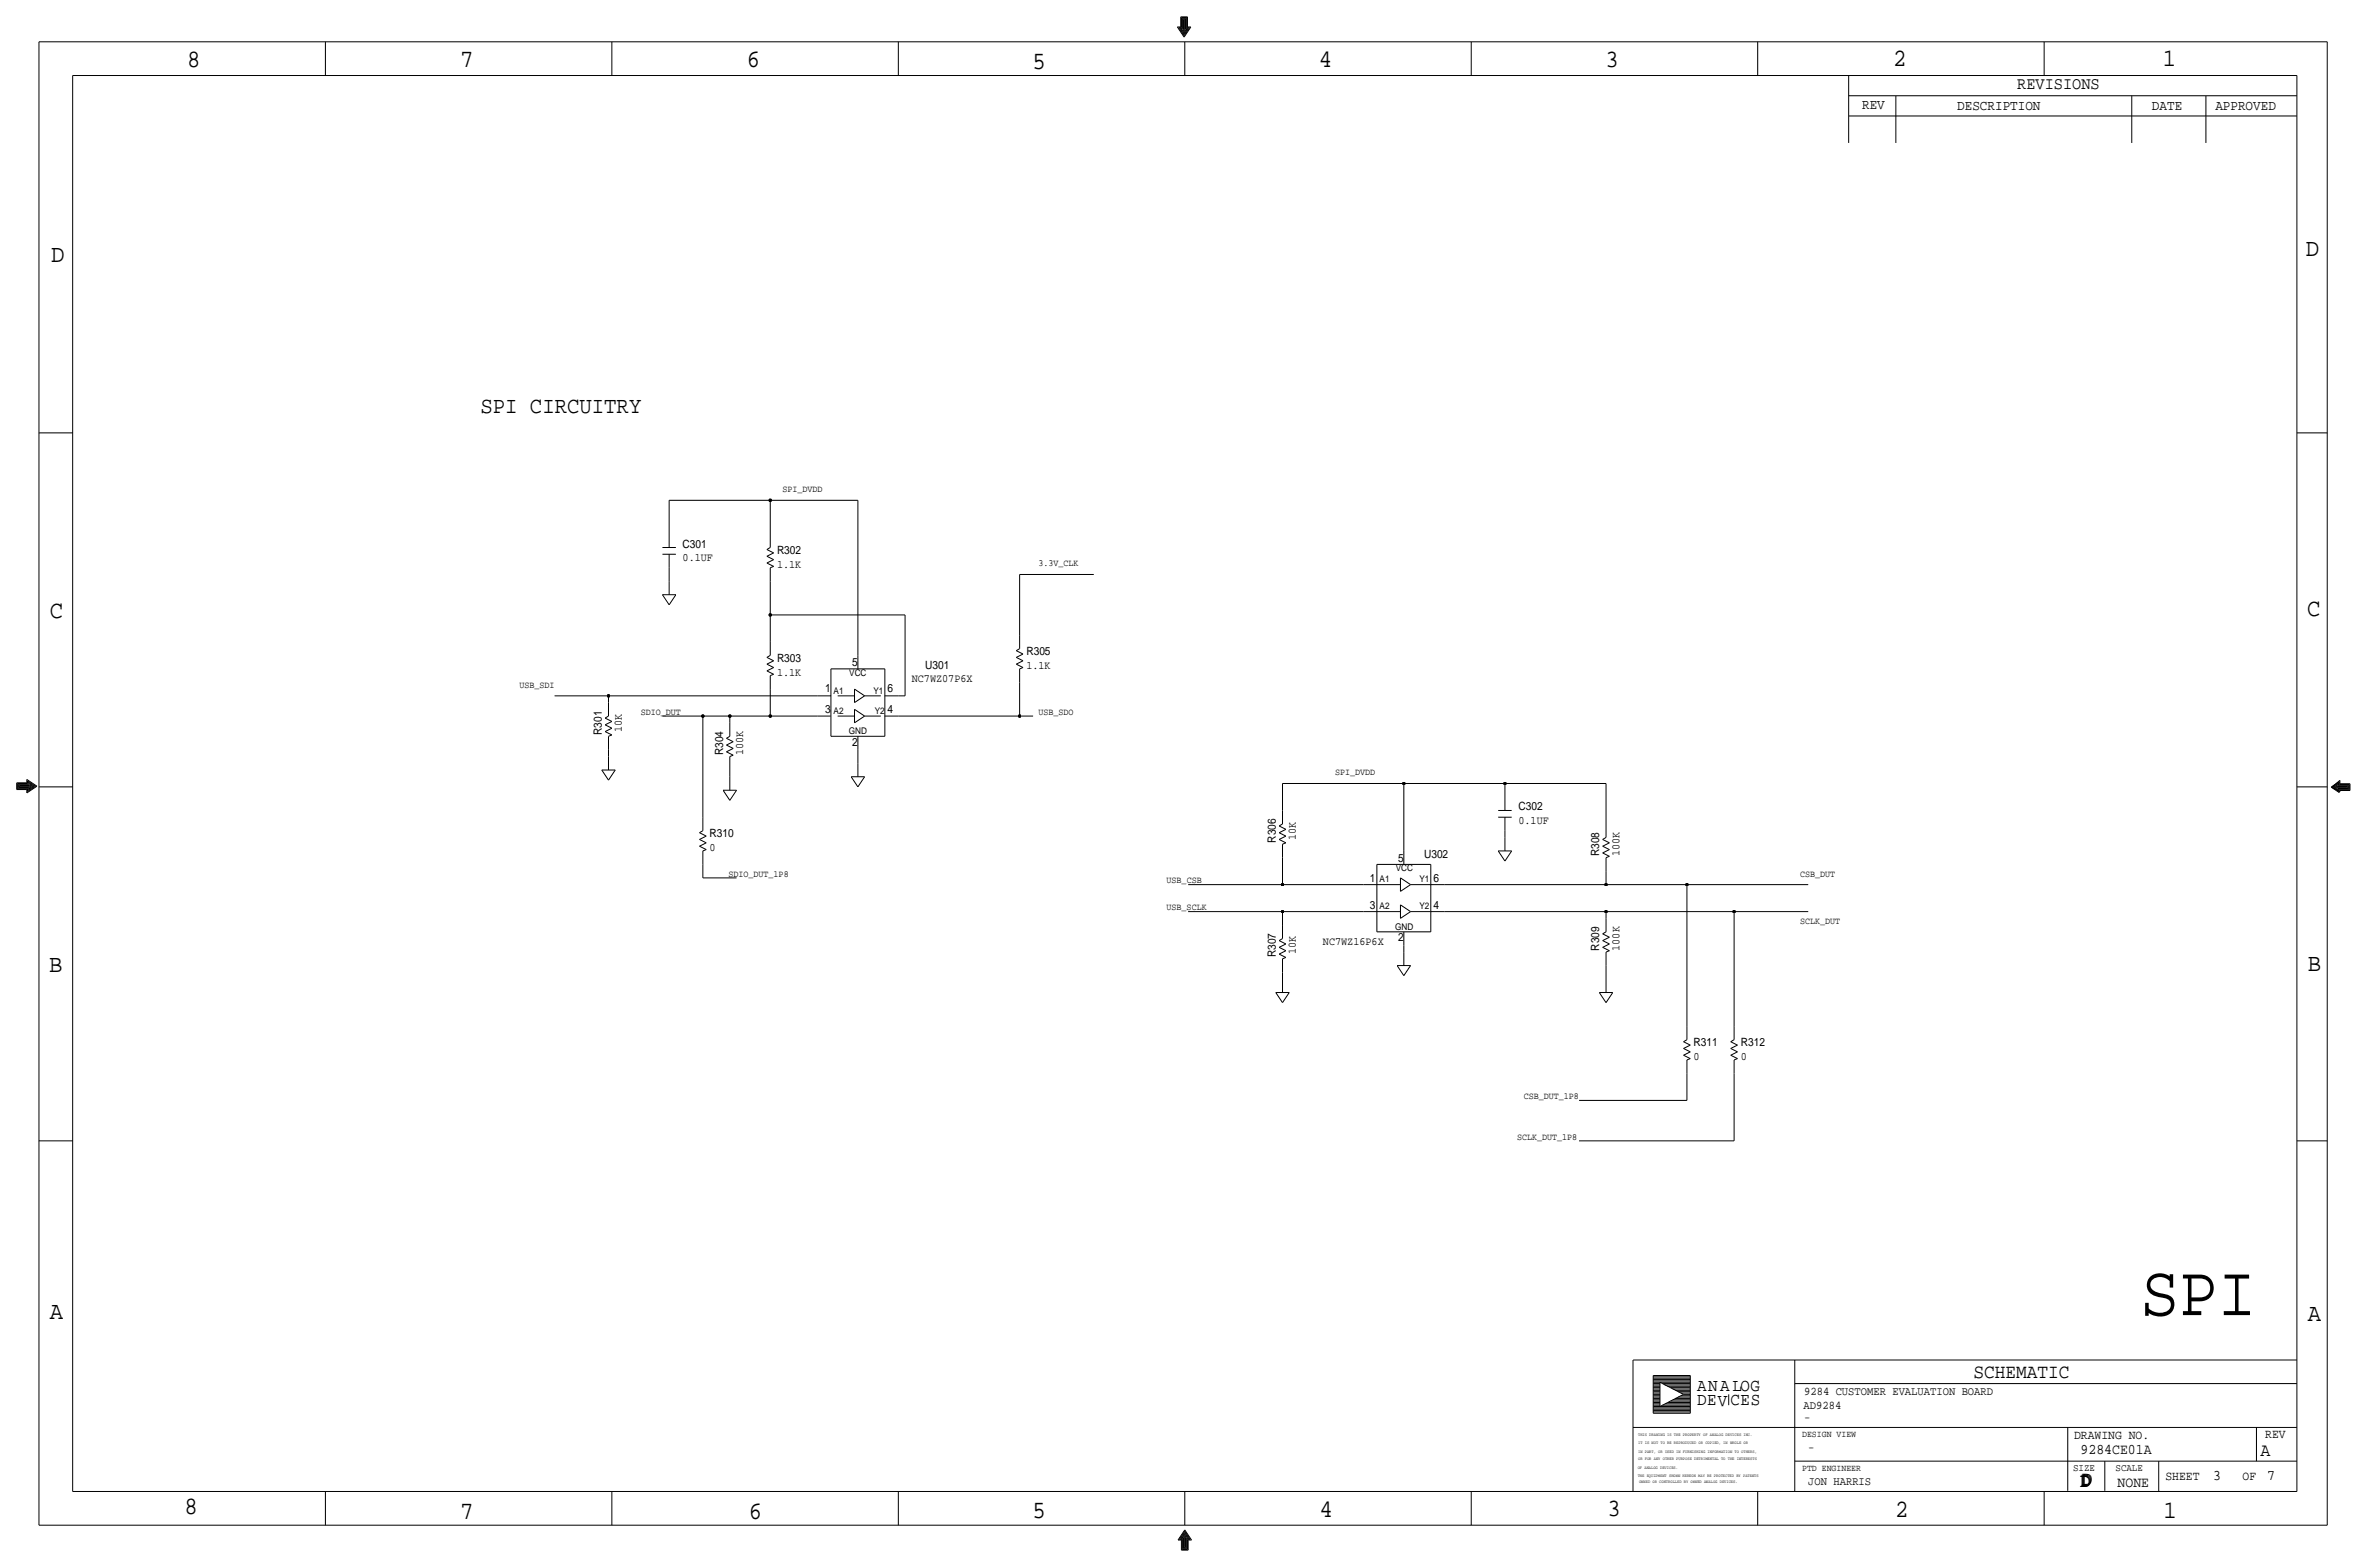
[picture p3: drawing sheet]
<svg xmlns="http://www.w3.org/2000/svg" width="892mm" height="590mm" viewBox="0 0 892 590" stroke-linecap="round" stroke-linejoin="round" font-family="sans-serif">
<defs><g id="words">
<text font-size="27.1" x="806.7" y="495.4">SPI</text>
<g font-size="9.4">
<text x="70.6" y="25.4">8</text>
<text x="173.4" y="25.4">7</text>
<text x="281.4" y="25.1">6</text>
<text x="389.1" y="26.2">5</text>
<text x="497" y="25.4">4</text>
<text x="605" y="25.1">3</text>
<text x="713.4" y="24.9">2</text>
<text x="815" y="24.9">1</text>
<text x="19.3" y="98.8">D</text>
<text x="868.9" y="96.5">D</text>
<text x="18.8" y="232.7">C</text>
<text x="869.4" y="232.2">C</text>
<text x="869.6" y="365.8">B</text>
<text x="18.5" y="366">B</text>
<text x="18.8" y="496.8">A</text>
<text x="869.6" y="497.6">A</text>
<text x="69.6" y="570.5">8</text>
<text x="173.4" y="572.3">7</text>
<text x="282.2" y="572.3">6</text>
<text x="389.1" y="571.8">5</text>
<text x="497.3" y="571.5">4</text>
<text x="605.7" y="571.2">3</text>
<text x="714.2" y="571.5">2</text>
<text x="815.3" y="572">1</text>
</g>
<text font-size="8.7" x="181.1" y="155.4">SPI CIRCUITRY</text>
<g font-size="7.5">
<text x="743.7" y="518.9">SCHEMATIC</text>
<text x="783.8" y="560.3">DD</text>
<text x="784.3" y="559.8">D</text>
</g>
<text font-size="7" x="851.9" y="548.4">A</text>
<g font-size="6.7">
<text x="639.5" y="524.2">ANALOG</text>
<text x="639.5" y="529.3">DEV</text>
<text x="652.1" y="529.3">CES</text>
</g>
<text font-size="6.5" x="760.2" y="33.5">REVISIONS</text>
<g font-size="5.6">
<text x="784" y="547.9">9284CE01A</text>
<text x="834.1" y="557.5">3</text>
<text x="854.4" y="557.5">7</text>
<text x="798" y="560.1">NONE</text>
</g>
<g font-size="5.3">
<text x="701.8" y="41.1">REV</text>
<text x="737.6" y="41.4">DESCRIPTION</text>
<text x="811" y="41.4">DATE</text>
<text x="834.8" y="41.4">APPROVED</text>
</g>
<g font-size="4.8">
<text x="781.6" y="542.1">DRAWING NO.</text>
<text x="853.6" y="541.8">REV</text>
<text x="816" y="557.4">SHEET</text>
<text x="845.1" y="557.5">OF</text>
</g>
<g font-size="4.4">
<text x="679.9" y="525.5">9284 CUSTOMER EVALUATION BOARD</text>
<text x="679.7" y="530.9">AD9284</text>
<text x="679.9" y="535.2">-</text>
<text x="681.4" y="546.6">-</text>
<text x="681.4" y="559.3">JON HARRIS</text>
</g>
<g font-size="4.3">
<text x="257.3" y="206.3">C301</text>
<text x="292.8" y="208.8">R302</text>
<text x="257.3" y="211.3">0.1UF</text>
<text x="292.8" y="213.9">1.1K</text>
<text x="292.8" y="249.4">R303</text>
<text x="321.2" y="250.7">5</text>
<text x="348.7" y="252">U301</text>
<text x="386.8" y="246.9">R305</text>
<text x="386.8" y="252">1.1K</text>
<text x="292.8" y="254.5">1.1K</text>
<text x="343.6" y="257">NC7WZ07P6X</text>
<text x="311" y="260.9">1</text>
<text x="334.5" y="260.9">6</text>
<text x="311" y="268.5">3</text>
<text x="334.5" y="268.5">4</text>
<text x="234.4" y="275.7" transform="rotate(-90 234.4 275.7)">10K</text>
<text x="226.8" y="276.9" transform="rotate(-90 226.8 276.9)">R301</text>
<text x="321.2" y="281.2">2</text>
<text x="272.5" y="284.5" transform="rotate(-90 272.5 284.5)">R304</text>
<text x="280.1" y="284.5" transform="rotate(-90 280.1 284.5)">100K</text>
<text x="572.2" y="305.3">C302</text>
<text x="572.2" y="310.4">0.1UF</text>
<text x="267.4" y="315.5">R310</text>
<text x="480.8" y="317.5" transform="rotate(-90 480.8 317.5)">R306</text>
<text x="488.4" y="316.4" transform="rotate(-90 488.4 316.4)">10K</text>
<text x="267.4" y="320.5">0</text>
<text x="536.7" y="323.1">U302</text>
<text x="602.7" y="322.6" transform="rotate(-90 602.7 322.6)">R308</text>
<text x="610.3" y="322.6" transform="rotate(-90 610.3 322.6)">100K</text>
<text x="526.9" y="324.6">5</text>
<text x="516.2" y="332.2">1</text>
<text x="540.2" y="332.2">6</text>
<text x="516.2" y="342.4">3</text>
<text x="540.2" y="342.4">4</text>
<text x="488.4" y="359.5" transform="rotate(-90 488.4 359.5)">10K</text>
<text x="498.6" y="356.1">NC7WZ16P6X</text>
<text x="526.9" y="354.6">2</text>
<text x="602.7" y="358.1" transform="rotate(-90 602.7 358.1)">R309</text>
<text x="610.3" y="358.2" transform="rotate(-90 610.3 358.2)">100K</text>
<text x="480.8" y="360.7" transform="rotate(-90 480.8 360.7)">R307</text>
<text x="638.3" y="394.2">R311</text>
<text x="656" y="394.2">R312</text>
<text x="638.2" y="399.3">0</text>
<text x="656" y="399.3">0</text>
</g>
<g font-size="3.8">
<text x="781.3" y="554">SIZE</text>
<text x="797.3" y="554">SCALE</text>
</g>
<g font-size="3.5">
<text x="294.8" y="185.4">SPI_DVDD</text>
<text x="391.4" y="213.4">3.3V_CLK</text>
<text x="320" y="254.5">VCC</text>
<text x="195.8" y="259.1">USB_SDI</text>
<text x="314.1" y="261.6">A1</text>
<text x="329.1" y="261.6">Y1</text>
<text x="241.5" y="269.2">SDIO_DUT</text>
<text x="314.1" y="269">A2</text>
<text x="329.7" y="269">Y2</text>
<text x="391.4" y="269.2">USB_SDO</text>
<text x="319.9" y="276.6">GND</text>
<text x="503.1" y="292.1">SPI_DVDD</text>
<text x="526" y="328.2">VCC</text>
<text x="274.5" y="330.2">SDIO_DUT_1P8</text>
<text x="439.6" y="332.7">USB_CSB</text>
<text x="519.9" y="332.2">A1</text>
<text x="534.9" y="332.2">Y1</text>
<text x="678.4" y="330.2">CSB_DUT</text>
<text x="439.6" y="342.9">USB_SCLK</text>
<text x="519.9" y="342.4">A2</text>
<text x="534.9" y="342.4">Y2</text>
<text x="678.4" y="348">SCLK_DUT</text>
<text x="525.8" y="350.3">GND</text>
<text x="574.2" y="414">CSB_DUT_1P8</text>
<text x="571.7" y="429.3">SCLK_DUT_1P8</text>
<text x="679.1" y="541.3">DESIGN VIEW</text>
<text x="679.1" y="554">PTD ENGINEER</text>
</g>
<g font-size="1.6">
<text x="617.3" y="541.1">THIS DRAWING IS THE PROPERTY OF ANALOG DEVICES INC.</text>
<text x="617.3" y="543.9">IT IS NOT TO BE REPRODUCED OR COPIED, IN WHOLE OR</text>
<text x="617.3" y="547.2">IN PART, OR USED IN FURNISHING INFORMATION TO OTHERS,</text>
<text x="617.3" y="550">OR FOR ANY OTHER PURPOSE DETRIMENTAL TO THE INTERESTS</text>
<text x="617.2" y="553.2">OF ANALOG DEVICES.</text>
<text x="617.2" y="556.3">THE EQUIPMENT SHOWN HEREON MAY BE PROTECTED BY PATENTS</text>
<text x="617.7" y="558.8">OWNED OR CONTROLLED BY OWNED ANALOG DEVICES.</text>
</g>
</g></defs>
<g fill="none" stroke="#000" stroke-width=".38">
<path d="M14.7 15.7v558.8zM14.7 15.7h862.3zM122.6 15.7v12.7zM230.6 15.7v12.7zM338.5 15.7v12.7zM443.7 10.2h1.3zM443.7 10.2l2.5 3.8zM444.2 10.4h1zM444.2 10.4l2 3.1zM444.7 10.7h.8zM444.7 10.7l1.5 2.3zM445 6.3v3.9z"/>
<path d="M445 6.3h2.5zM445.2 6.6v3.8zM445.2 6.6h2zM445.2 10.9h.5zM445.2 10.9l1 1.5zM445.5 6.9v3.8zM445.5 6.9h1.5zM445.7 11.2h.3zM445.7 7.1v3.8zM445.7 7.1h1zM445.7 11.2l.5 .7zM446 7.4v3.8z"/>
<path d="M446 7.4h.5zM446.2 7.6v4.1zM446.5 11.2h.2zM446.5 7.4v3.8zM446.5 15.7v12.7zM446.7 10.9h.5zM446.7 11.2l-.5 .7zM446.7 7.1v3.8zM447 10.7h.8zM447 6.9v3.8zM447.2 10.4h1.1zM447.2 6.6v3.8z"/>
<path d="M447.2 10.9l-1 1.5zM447.5 10.2h1.3zM447.5 6.4v3.8zM447.8 10.7l-1.6 2.3zM448.3 10.4l-2.1 3.1zM448.8 10.2l-2.6 3.8zM554.4 15.7v12.7zM662.4 15.7v12.7zM770.3 15.7v12.7zM877 15.7v558.8zM27.4 28.4v533.4zM27.4 28.4h838.2z"/>
<path d="M696.7 36.1h168.9zM696.7 28.4v25.4zM714.5 36.1v17.7zM803.4 36.1v17.7zM831.3 36.1v17.7zM865.6 28.4v533.4zM696.7 43.7h168.9zM14.7 163.1h12.7zM865.6 163.1h11.4zM252.2 188.5h38.1zM252.2 188.5v12.7zM290.3 188.5h33z"/>
<path d="M290.3 188.5v12.7zM323.3 188.5v58.4zM249.6 206.2h5.1zM249.6 208.8h5.1zM252.2 218.9v5.1zM252.2 208.8v5.1zM252.2 201.2v5zM252.2 213.9v5zM289 207l1.3-.8zM289 207l2.5 1.3zM289 209.6l2.5-1.3zM289 209.6l2.5 1.2z"/>
<path d="M289 212.1l2.5-1.3zM289 212.1l2.5 1.3zM290.3 218.9v12.7zM290.3 213.9v5zM290.3 201.2v5zM290.3 213.9l1.2-.5zM384.3 216.4h27.9zM384.3 216.4v22.9zM249.6 224l2.6 3.8zM249.6 224h5.1zM254.7 224l-2.5 3.8zM290.3 231.6h50.8z"/>
<path d="M290.3 231.6v10.2zM341.1 231.6v30.5zM384.3 239.3v5zM289 247.7l1.3-.8zM289 247.7l2.5 1.2zM289 250.2l2.5-1.3zM289 250.2l2.5 1.3zM289 252.7l2.5-1.2zM289 252.7l2.5 1.3zM290.3 259.6v10.1zM290.3 254.5v5.1zM290.3 241.8v5.1z"/>
<path d="M290.3 254.5l1.2-.5zM313.1 252v25.4zM313.1 252h20.4zM322 259.6v5.1zM322 259.6l3.8 2.5zM323.3 246.9v5.1zM333.5 252v25.4zM383 245.1l1.3-.8zM383 245.1l2.5 1.3zM383 247.7l2.5-1.3zM383 247.7l2.5 1.2zM383 250.2l2.5-1.3z"/>
<path d="M383 250.2l2.5 1.3zM384.3 257v12.7zM384.3 252v5zM384.3 252l1.2-.5zM209 262.1h20.3zM228 270.5l1.3-.8zM228 270.5l2.6 1.3zM228 273.1l2.6-1.3zM228 273.1l2.6 1.2zM228 275.6l2.6-1.3zM228 275.6l2.6 1.3zM229.3 264.7v5z"/>
<path d="M229.3 277.4v5zM229.3 277.4l1.3-.5zM229.3 262.1v2.6zM229.3 262.1h78.8zM249.6 269.7h15.3zM264.9 269.7v38.1zM264.9 269.7h10.1zM273.8 278.1l1.2-.7zM273.8 278.1l2.5 1.3zM275 272.3v5.1zM275 269.7h15.3zM275 269.7v2.6z"/>
<path d="M290.3 269.7h17.8zM308.1 262.1h5.1zM308.1 269.7h4.9zM313.1 277.4h20.4zM315.7 262.1h6.3zM315.7 269.7h6.3zM322 267.2l3.8 2.5zM322 267.2v5.1zM322 272.3l3.8-2.6zM322 264.7l3.8-2.6zM323.3 277.4v5zM325.8 269.7h6.1z"/>
<path d="M325.8 262.1h6.1zM333.4 262.1h5.1zM333.4 269.7h5.1zM338.5 262.1h2.6zM338.5 269.7h45.8zM384.3 269.7h5zM6.3 294.9h3.8zM6.3 294.9v2.5zM6.3 297.4h3.8zM6.6 295.1v2.1zM6.6 295.1h3.8zM6.6 297.2h3.8z"/>
<path d="M6.8 296.9h3.8zM6.8 295.4v1.5zM6.8 295.4h3.8zM7.1 296.7h3.8zM7.1 295.7v1zM7.1 295.7h3.8zM7.3 296.4h3.8zM7.3 295.9v.5zM7.3 295.9h3.8zM7.6 296.2h4zM10.1 297.4v1.3zM10.1 298.7l3.8-2.5z"/>
<path d="M10.1 293.6l3.8 2.6zM10.1 293.6v1.3zM10.4 298.2l3-2zM10.4 297.2v1zM10.4 294.1v1zM10.4 294.1l3 2.1zM10.6 297.7l2.3-1.5zM10.6 296.9v.8zM10.6 294.6v.8zM10.6 294.6l2.3 1.6zM10.9 295.1v.6zM10.9 295.1l1.5 1.1z"/>
<path d="M10.9 296.7v.5zM10.9 297.2l1.5-1zM11.1 296.7l.8-.5zM11.1 295.7v.2zM11.1 295.7l.8 .5zM11.1 296.4v.3zM14.7 296.4h12.7zM226.8 290.1l2.5 3.8zM226.8 290.1h5.1zM229.3 285v5.1zM229.3 282.4v2.6zM231.9 290.1l-2.6 3.8z"/>
<path d="M272.5 297.7l2.5 3.8zM272.5 297.7h5.1zM273.8 280.7l2.5-1.3zM273.8 280.7l2.5 1.2zM273.8 283.2l2.5-1.3zM273.8 283.2l2.5 1.3zM275 292.6v5.1zM275 285v5.1zM275 285l1.3-.5zM275 290.1v2.5zM277.6 297.7l-2.6 3.8zM320.8 292.6l2.5 3.8z"/>
<path d="M320.8 292.6h5zM323.3 287.5v5.1zM323.3 282.4v5.1zM325.8 292.6l-2.5 3.8zM483.3 295.1h45.7zM483.3 295.1v10.2zM529 295.1h38.1zM529 295.1v25.4zM567.1 295.1h38.1zM567.1 295.1v5.1zM605.2 295.1v15.3zM865.6 296.4h11.4z"/>
<path d="M878.5 296.5l3-2zM878.5 296.5l3 2.1zM878.7 296.5l3.1 1.8zM878.7 296.5l3.1-2.5zM879 296.5l2.3-1.5zM879 296.5l2.3 1.5zM879.5 296.5l1.5 1zM879.5 296.5l1.5-1zM880 296.5l.8 .5zM880 296.5l.8-.5zM880.3 296.5h4zM880.8 296.3h3.8z"/>
<path d="M880.8 296v.3zM880.8 296.8v.2zM880.8 296.8h3.8zM881 296h3.8zM881 295.5v.5zM881 297v.5zM881 297h3.8zM881.3 297.3h3.8zM881.3 295.8h3.8zM881.3 295v.8zM881.3 297.3v.7zM881.5 297.5h3.8z"/>
<path d="M881.5 295.5h3.8zM881.5 294.5v1zM881.5 297.5v1.1zM881.8 297.8h3.8zM881.8 297.8v.5zM881.8 294v1.2zM881.8 295.2h3.8zM884.6 296.3v.5zM884.8 296v1zM885.1 295.8v1.5zM885.3 295.5v2zM885.6 295.2v2.6z"/>
<path d="M263.6 313.7l1.3-.8zM263.6 313.7l2.5 1.3zM263.6 316.2l2.5-1.2zM263.6 316.2l2.5 1.3zM263.6 318.8l2.5-1.3zM263.6 318.8l2.5 1.2zM264.9 307.8v5.1zM482 311.2l1.3-.8zM482 311.2l2.6 1.2zM482 313.7l2.6-1.3zM482 313.7l2.6 1.3zM482 316.2l2.6-1.2z"/>
<path d="M482 316.2l2.6 1.3zM483.3 305.3v5.1zM483.3 318v5.1zM483.3 318l1.3-.5zM564.6 305.3h5.1zM564.6 307.8h5.1zM567.1 312.9v2.6zM567.1 307.8v5.1zM567.1 300.2v5.1zM567.1 315.5v5zM604 316.2l1.2-.7zM604 316.2l2.5 1.3z"/>
<path d="M604 318.8l2.5-1.3zM604 318.8l2.5 1.2zM605.2 310.4v5.1zM264.9 330.7h12.7zM264.9 325.6v5.1zM264.9 320.5v5.1zM264.9 320.5l1.2-.5zM447.8 333.2h35.5zM483.3 333.2h30.5zM483.3 323.1v10.1zM513.8 333.2h5.1zM518.9 333.2h8.9z"/>
<path d="M518.9 325.6v25.4zM518.9 325.6h20.3zM527.8 330.7l3.8 2.5zM527.8 330.7v5.1zM527.8 335.8l3.8-2.6zM529 320.5v5.1zM531.6 333.2h7.6zM539.2 325.6v25.4zM539.2 333.2h5.1zM544.3 333.2h60.9zM564.6 320.5l2.5 3.9zM564.6 320.5h5.1z"/>
<path d="M569.7 320.5l-2.6 3.9zM604 321.3l2.5-1.3zM604 321.3l2.5 1.3zM605.2 333.2h30.5zM605.2 328.2v5zM605.2 323.1v5.1zM605.2 323.1l1.3-.5zM635.7 333.2h45.7zM635.7 333.2v53.4zM447.8 343.4h35.5zM482 354.3l1.3-.7zM482 354.3l2.6 1.3z"/>
<path d="M482 356.9l2.6-1.3zM482 356.9l2.6 1.2zM482 359.4l2.6-1.3zM482 359.4l2.6 1.3zM483.3 343.4v5.1zM483.3 343.4h30.5zM483.3 348.5v5.1zM513.8 343.4h5.1zM518.9 343.4h8.9zM518.9 351h20.3zM527.8 340.9v5zM527.8 340.9l3.8 2.5z"/>
<path d="M527.8 345.9l3.8-2.5zM529 356.1v2.5zM529 358.6v5.1zM529 351v5.1zM531.6 343.4h7.6zM539.2 343.4h5.1zM544.3 343.4h60.9zM604 351.8l1.2-.8zM604 351.8l2.5 1.3zM604 354.3l2.5-1.2zM604 354.3l2.5 1.3zM604 356.9l2.5-1.3z"/>
<path d="M604 356.9l2.5 1.2zM605.2 343.4h48.3zM605.2 343.4v2.5zM605.2 345.9v5.1zM605.2 358.6v5.1zM605.2 358.6l1.3-.5zM653.5 343.4h27.9zM653.5 343.4v43.2zM480.8 373.9l2.5 3.8zM480.8 373.9h5.1zM483.3 366.3v2.5zM483.3 361.2v5.1z"/>
<path d="M483.3 361.2l1.3-.5zM483.3 368.8v5.1zM485.9 373.9l-2.6 3.8zM526.5 363.7l2.5 3.8zM526.5 363.7h5.1zM531.6 363.7l-2.6 3.8zM602.7 373.9l2.5 3.8zM602.7 373.9h5.1zM605.2 363.7v5.1zM605.2 368.8v5.1zM607.8 373.9l-2.6 3.8zM634.4 392.4l1.3-.7z"/>
<path d="M634.4 392.4l2.6 1.3zM634.4 395l2.6-1.3zM634.4 395l2.6 1.2zM634.4 397.5l2.6-1.3zM634.4 397.5l2.6 1.3zM635.7 399.3v5.1zM635.7 386.6v5.1zM635.7 399.3l1.3-.5zM652.2 392.4l1.3-.7zM652.2 392.4l2.6 1.3zM652.2 395l2.6-1.3zM652.2 395l2.6 1.2z"/>
<path d="M652.2 397.5l2.6-1.3zM652.2 397.5l2.6 1.3zM653.5 399.3v5.1zM653.5 386.6v5.1zM653.5 399.3l1.3-.5zM595.1 414.5h40.6zM635.7 404.4v10.1zM653.5 404.4v25.4zM14.7 429.8h12.7zM595.1 429.8h58.4zM865.6 429.8h11.4zM615.4 512.3v49.5z"/>
<path d="M615.4 512.3h250.2zM623 518.2h14zM623 518.7h14zM623 519.7h14zM623 519.2h14zM623 518.2v14.2zM637 518.2v14.2zM676.4 512.3v49.5zM615.4 537.7h250.2zM623 528.3h2.6zM623 529.3h2.6zM623 529.8h14z"/>
<path d="M623 520.7h14zM623 532.4h14zM623 531.9h14zM623 531.4h14zM623 530.4h14zM623 530.9h14zM623 526.3h2.6zM623 525.3h2.6zM623 527.3h2.6zM623 525.8h2.6zM623 527.8h2.6zM623 528.8h2.6z"/>
<path d="M623 526.8h2.6zM623 523.2h2.6zM623 524.8h2.6zM623 523.7h2.6zM623 522.7h2.6zM623 524.3h2.6zM623 521.7h2.6zM623 521.2h2.6zM623 522.2h2.6zM623 520.2h14zM625.6 529.8l8.8-4.5zM625.6 520.7v9.1z"/>
<path d="M625.6 520.7l8.8 4.6zM626.6 529.3h10.4zM626.6 521.2h10.4zM627.3 521.7h9.7zM627.6 528.8h9.4zM628.3 522.2h8.7zM628.6 528.3h8.4zM629.6 527.8h7.4zM629.6 522.7h7.4zM630.4 527.3h6.6zM630.4 523.2h6.6zM631.4 523.7h5.6z"/>
<path d="M631.4 526.8h5.6zM632.4 526.3h4.6zM632.4 524.3h4.6zM633.4 525.8h3.6zM633.4 524.8h3.6zM634.4 525.3h2.6zM651.5 525.3v4zM676.4 521.2h189.2zM779.2 537.7v23.9zM850.3 537.7v12.7zM676.4 550.4h189.2zM793.2 550.4v11.2z"/>
<path d="M813.5 550.4v11.4zM14.7 574.5h862.3zM27.4 561.8h838.2zM122.6 561.8v12.7zM230.6 561.8v12.7zM338.5 561.8v12.7zM444.4 579.9h1.1zM445 579.6h.7zM445.5 579.4h.5zM445.5 579.9v3.8zM445.7 579.6v3.8zM446 579.4v3.8z"/>
<path d="M446 579.1h.2zM446.2 579.1v3.8zM446.5 577.3l-1.5 2.3zM446.5 578.4l-.5 .7zM446.5 576.3l2.5 3.8zM446.5 576.8l-2.1 3.1zM446.5 577.9l-1 1.5zM446.5 561.8v12.7zM446.5 576.3l-2.6 3.8zM446.5 576.8l2 3.1zM446.5 577.3l1.5 2.3zM446.5 578.6v4.1z"/>
<path d="M446.5 578.4l.5 .7zM446.5 577.9l1 1.5zM446.7 579.1h.3zM446.7 579.1v3.8zM447 579.4v3.8zM447 579.4h.5zM447.2 579.6h.8zM447.2 579.6v3.8zM447.5 579.9v3.8zM447.5 579.9h1zM554.4 561.8v12.7zM662.4 561.8v12.7z"/>
<path d="M770.3 561.8v12.7zM443.9 580.1h1.3zM445.2 583.9h2.6zM445.2 580.1v3.8zM445.5 583.7h2zM445.7 583.4h1.5zM446 583.2h1zM446.2 582.9h.5zM447.8 580.1v3.8zM447.8 580.1h1.2z"/>
</g>
<g fill="#000" stroke="#000" stroke-width=".38">
<circle cx="290.3" cy="188.5" r=".51"/>
<circle cx="290.3" cy="231.7" r=".51"/>
<circle cx="229.3" cy="262.1" r=".51"/>
<circle cx="264.9" cy="269.8" r=".51"/>
<circle cx="275" cy="269.8" r=".51"/>
<circle cx="290.3" cy="269.8" r=".51"/>
<circle cx="384.2" cy="269.8" r=".51"/>
<circle cx="529" cy="295.2" r=".51"/>
<circle cx="567.1" cy="295.2" r=".51"/>
<circle cx="483.3" cy="333.3" r=".51"/>
<circle cx="605.2" cy="333.3" r=".51"/>
<circle cx="635.7" cy="333.3" r=".51"/>
<circle cx="483.3" cy="343.4" r=".51"/>
<circle cx="605.2" cy="343.4" r=".51"/>
<circle cx="653.5" cy="343.4" r=".51"/>
</g>
<use href="#words"/>
</svg>
